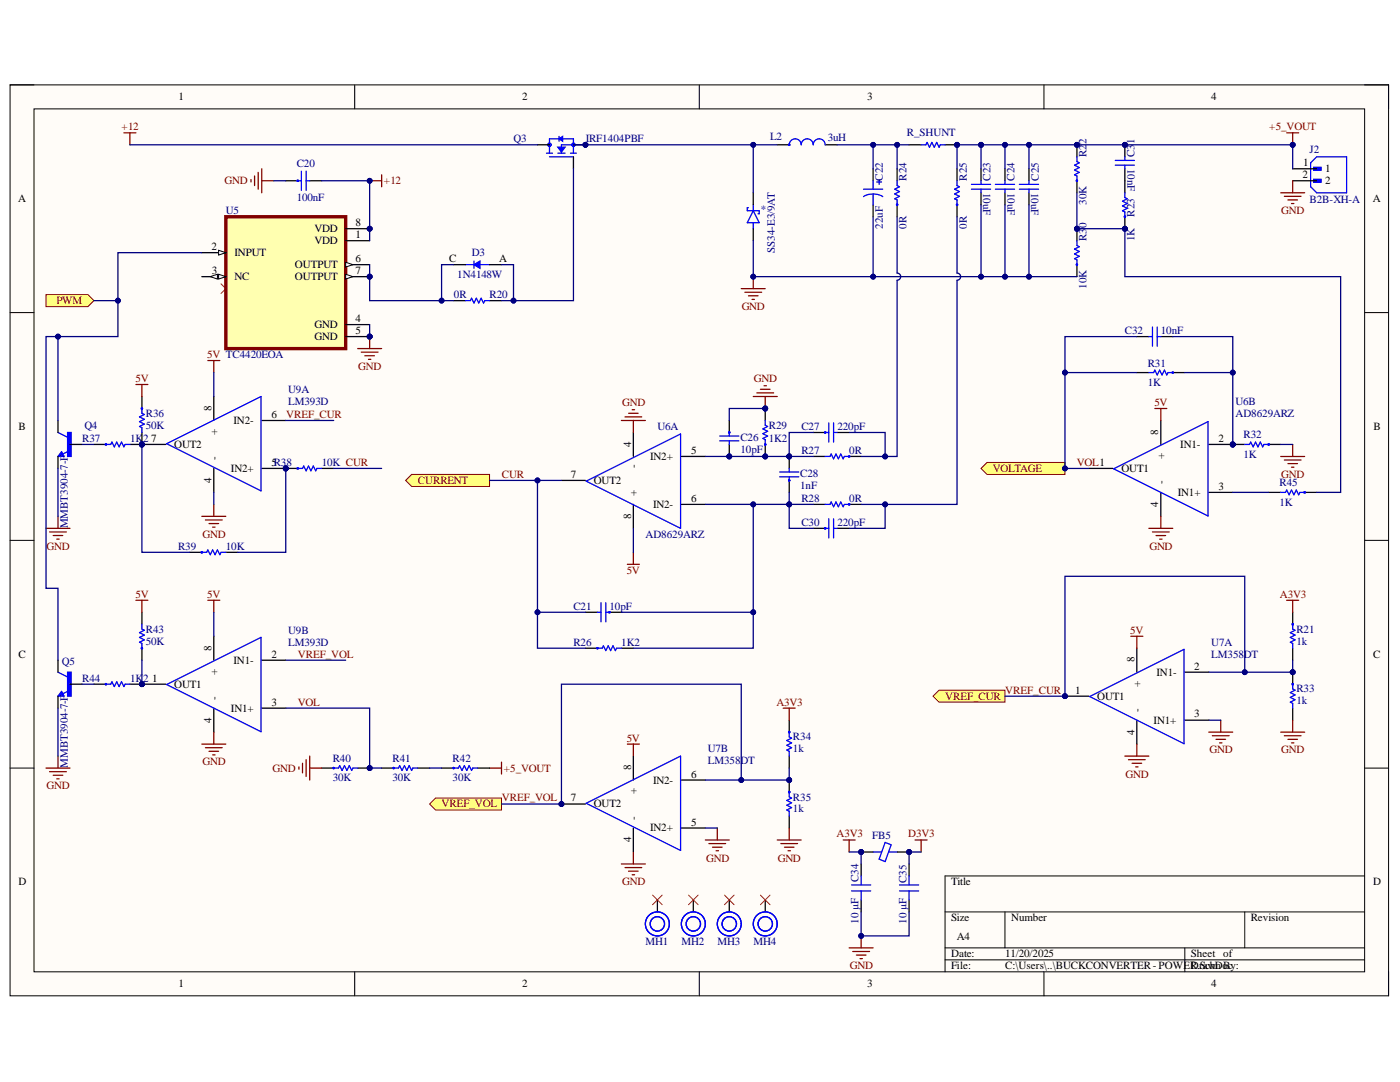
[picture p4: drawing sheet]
<svg xmlns="http://www.w3.org/2000/svg" width="279mm" height="216mm" viewBox="0 0 279 216" stroke-linecap="round" stroke-linejoin="round" font-family="sans-serif">
<defs><g id="words">
<g font-size="2.2">
<text x="35.6" y="20">1</text>
<text x="104.2" y="20">2</text>
<text x="173.1" y="20">3</text>
<text x="241.7" y="20">4</text>
<text x="259.9" y="35.6">2</text>
<text x="260.1" y="33.2">1</text>
<text x="264.5" y="34.3">1</text>
<text x="3.6" y="40.3">A</text>
<text x="264.5" y="36.8">2</text>
<text x="274" y="40.3">A</text>
<text x="62.8" y="46.3">VDD</text>
<text x="71" y="45.2">8</text>
<text x="71" y="47.5">1</text>
<text x="42.2" y="49.9">2</text>
<text x="46.8" y="51.1">INPUT</text>
<text x="58.9" y="53.5">OUTPUT</text>
<text x="62.8" y="48.7">VDD</text>
<text x="71" y="52.3">6</text>
<text x="89.7" y="52.3">C</text>
<text x="99.6" y="52.3">A</text>
<text x="42.3" y="54.7">3</text>
<text x="46.8" y="55.9">NC</text>
<text x="58.9" y="55.9">OUTPUT</text>
<text x="71" y="54.7">7</text>
<text x="62.8" y="65.5">GND</text>
<text x="71" y="64.3">4</text>
<text x="62.8" y="67.8">GND</text>
<text x="71" y="66.6">5</text>
<text x="42.2" y="82" transform="rotate(-90 42.2 82)">8</text>
<text x="54.2" y="83.4">6</text>
<text x="3.7" y="85.8">B</text>
<text x="30.2" y="88.2">7</text>
<text x="34.8" y="89.4">OUT2</text>
<text x="43.4" y="86.8" transform="rotate(-90 43.4 86.8)">+</text>
<text x="46.6" y="84.6">IN2-</text>
<text x="125.9" y="89.1" transform="rotate(-90 125.9 89.1)">4</text>
<text x="231.2" y="86.8" transform="rotate(-90 231.2 86.8)">8</text>
<text x="235.6" y="89.4">IN1-</text>
<text x="243.2" y="88.2">2</text>
<text x="274.1" y="85.8">B</text>
<text x="43.4" y="91.8" transform="rotate(-90 43.4 91.8)">-</text>
<text x="46.1" y="94.2">IN2+</text>
<text x="54.2" y="92.9">5R38</text>
<text x="113.9" y="95.4">7</text>
<text x="127.1" y="93.4" transform="rotate(-90 127.1 93.4)">-</text>
<text x="129.7" y="91.8">IN2+</text>
<text x="138" y="90.6">5</text>
<text x="223.8" y="94.2">OUT1</text>
<text x="232.4" y="91.5" transform="rotate(-90 232.4 91.5)">+</text>
<text x="42.2" y="96.4" transform="rotate(-90 42.2 96.4)">4</text>
<text x="118.5" y="96.6">OUT2</text>
<text x="127.1" y="98.9" transform="rotate(-90 127.1 98.9)">+</text>
<text x="130.3" y="101.3">IN2-</text>
<text x="138" y="100.1">6</text>
<text x="231.2" y="101.1" transform="rotate(-90 231.2 101.1)">4</text>
<text x="232.4" y="96.6" transform="rotate(-90 232.4 96.6)">-</text>
<text x="235.1" y="98.9">IN1+</text>
<text x="243.2" y="97.8">3</text>
<text x="125.9" y="103.5" transform="rotate(-90 125.9 103.5)">8</text>
<text x="3.7" y="131.2">C</text>
<text x="42.2" y="129.8" transform="rotate(-90 42.2 129.8)">8</text>
<text x="54.2" y="131.2">2</text>
<text x="274" y="131.2">C</text>
<text x="30.4" y="136.1">1</text>
<text x="34.8" y="137.2">OUT1</text>
<text x="43.4" y="134.6" transform="rotate(-90 43.4 134.6)">+</text>
<text x="46.6" y="132.4">IN1-</text>
<text x="226.4" y="132.2" transform="rotate(-90 226.4 132.2)">8</text>
<text x="227.6" y="137" transform="rotate(-90 227.6 137)">+</text>
<text x="230.8" y="134.8">IN1-</text>
<text x="238.4" y="133.6">2</text>
<text x="43.4" y="139.6" transform="rotate(-90 43.4 139.6)">-</text>
<text x="46.1" y="142">IN1+</text>
<text x="54.2" y="140.8">3</text>
<text x="214.6" y="138.4">1</text>
<text x="219" y="139.6">OUT1</text>
<text x="227.6" y="142" transform="rotate(-90 227.6 142)">-</text>
<text x="238.4" y="143.2">3</text>
<text x="42.2" y="144.2" transform="rotate(-90 42.2 144.2)">4</text>
<text x="226.4" y="146.6" transform="rotate(-90 226.4 146.6)">4</text>
<text x="230.2" y="144.4">IN1+</text>
<text x="125.9" y="153.7" transform="rotate(-90 125.9 153.7)">8</text>
<text x="138" y="155.2">6</text>
<text x="113.9" y="159.9">7</text>
<text x="118.5" y="161.1">OUT2</text>
<text x="127.1" y="158.5" transform="rotate(-90 127.1 158.5)">+</text>
<text x="130.3" y="156.4">IN2-</text>
<text x="127.1" y="163.5" transform="rotate(-90 127.1 163.5)">-</text>
<text x="129.7" y="165.9">IN2+</text>
<text x="138" y="164.7">5</text>
<text x="125.9" y="168.1" transform="rotate(-90 125.9 168.1)">4</text>
<text x="3.7" y="176.6">D</text>
<text x="189.8" y="176.6">Title</text>
<text x="274" y="176.6">D</text>
<text x="189.8" y="183.8">Size</text>
<text x="201.8" y="183.8">Number</text>
<text x="249.6" y="183.8">Revision</text>
<text x="189.8" y="191">Date:</text>
<text x="191" y="187.5">A4</text>
<text x="200.6" y="191">11/20/2025</text>
<text x="237.7" y="191">Sheet of</text>
<text x="35.6" y="197">1</text>
<text x="104.2" y="197">2</text>
<text x="173.1" y="197">3</text>
<text x="189.8" y="193.4">File:</text>
<text x="200.6" y="193.4">C:\Users\..\BUCKCONVERTER-POWER.SchDoc</text>
<text x="237.7" y="193.4">Drawn By:</text>
<text x="241.7" y="197">4</text>
</g>
<g font-size="2.2" fill="#800000">
<text x="24.3" y="26">+12</text>
<text x="253.3" y="26">+5_VOUT</text>
<text x="44.8" y="36.8">GND</text>
<text x="76.6" y="36.8">+12</text>
<text x="255.7" y="42.7">GND</text>
<text x="11.2" y="60.7">PWM</text>
<text x="148" y="61.9">GND</text>
<text x="41.4" y="71.5">5V TC4420EOA</text>
<text x="27.1" y="76.2">5V</text>
<text x="71.5" y="73.8">GND</text>
<text x="150.5" y="76.2">GND</text>
<text x="57.1" y="83.4">VREF_CUR</text>
<text x="124.2" y="81">GND</text>
<text x="230.4" y="81">5V</text>
<text x="100.1" y="95.4">CUR</text>
<text x="198.2" y="94.2">VOLTAGE</text>
<text x="214.9" y="92.9">VOL1</text>
<text x="255.7" y="95.4">GND</text>
<text x="83.4" y="96.6">CURRENT</text>
<text x="40.4" y="107.3">GND</text>
<text x="9.3" y="109.7">GND</text>
<text x="229.4" y="109.7">GND</text>
<text x="27.1" y="119.3">5V</text>
<text x="41.4" y="119.3">5V</text>
<text x="125.1" y="114.5">5V</text>
<text x="255.4" y="119.3">A3V3</text>
<text x="59.5" y="131.2">VREF_VOL</text>
<text x="225.6" y="126.4">5V</text>
<text x="59.5" y="140.8">VOL</text>
<text x="155" y="140.8">A3V3</text>
<text x="188.6" y="139.6">VREF_CUR</text>
<text x="200.6" y="138.4">VREF_CUR</text>
<text x="125.1" y="148">5V</text>
<text x="40.4" y="152.7">GND</text>
<text x="54.4" y="154">GND</text>
<text x="100.6" y="154">+5_VOUT</text>
<text x="224.6" y="155.2">GND</text>
<text x="241.4" y="150.3">GND</text>
<text x="255.7" y="150.3">GND</text>
<text x="9.3" y="157.5">GND</text>
<text x="88.1" y="161.1">VREF_VOL</text>
<text x="100.1" y="159.9">VREF_VOL</text>
<text x="167" y="167.1">A3V3</text>
<text x="181.3" y="167.1">D3V3</text>
<text x="140.9" y="171.9">GND</text>
<text x="155.2" y="171.9">GND</text>
<text x="124.2" y="176.6">GND</text>
<text x="169.6" y="193.4">GND</text>
</g>
<g font-size="2.2" fill="#000080">
<text x="102.5" y="28.4">Q3</text>
<text x="116.9" y="28.4">IRF1404PBF</text>
<text x="153.7" y="27.9">L2</text>
<text x="165.2" y="28.2">3uH</text>
<text x="181" y="27.2">R_SHUNT</text>
<text x="216.9" y="28.8" transform="rotate(-90 216.9 28.8)">2</text>
<text x="226.4" y="28.8" transform="rotate(-90 226.4 28.8)">1</text>
<text x="59.2" y="33.4">C20</text>
<text x="216.9" y="31.3" transform="rotate(-90 216.9 31.3)">R2</text>
<text x="225" y="33.7" transform="rotate(90 225 33.7)">10nF</text>
<text x="226.4" y="31.3" transform="rotate(-90 226.4 31.3)">C3</text>
<text x="261.4" y="30.5">J2</text>
<text x="59.2" y="40.1">100nF</text>
<text x="176.2" y="36" transform="rotate(-90 176.2 36)">C22</text>
<text x="180.9" y="36" transform="rotate(-90 180.9 36)">R24</text>
<text x="192.9" y="36" transform="rotate(-90 192.9 36)">R25</text>
<text x="196.2" y="38.5" transform="rotate(90 196.2 38.5)">10uF</text>
<text x="197.7" y="36" transform="rotate(-90 197.7 36)">C23</text>
<text x="201" y="38.5" transform="rotate(90 201 38.5)">10uF</text>
<text x="202.5" y="36" transform="rotate(-90 202.5 36)">C24</text>
<text x="205.8" y="38.5" transform="rotate(90 205.8 38.5)">10uF</text>
<text x="207.3" y="36" transform="rotate(-90 207.3 36)">C25</text>
<text x="216.9" y="40.8" transform="rotate(-90 216.9 40.8)">30K</text>
<text x="261.4" y="40.6">B2B-XH-A</text>
<text x="45.1" y="42.7">U5</text>
<text x="151.8" y="42.5">*</text>
<text x="176.2" y="45.7" transform="rotate(-90 176.2 45.7)">22uF</text>
<text x="180.9" y="45.7" transform="rotate(-90 180.9 45.7)">0R</text>
<text x="192.9" y="45.7" transform="rotate(-90 192.9 45.7)">0R</text>
<text x="216.9" y="45.5" transform="rotate(-90 216.9 45.5)">0</text>
<text x="226.4" y="43.2" transform="rotate(-90 226.4 43.2)">R23</text>
<text x="94.1" y="51.1">D3</text>
<text x="154.6" y="50.4" transform="rotate(-90 154.6 50.4)">SS34-E3/9AT</text>
<text x="216.9" y="48" transform="rotate(-90 216.9 48)">R3</text>
<text x="226.4" y="48" transform="rotate(-90 226.4 48)">1K</text>
<text x="90.6" y="59.4">0R</text>
<text x="91.3" y="55.4">1N4148W</text>
<text x="97.7" y="59.4">R20</text>
<text x="216.9" y="57.6" transform="rotate(-90 216.9 57.6)">10K</text>
<text x="224.5" y="66.6">C32</text>
<text x="231.7" y="66.6">10nF</text>
<text x="229" y="73.1">R31</text>
<text x="229" y="77">1K</text>
<text x="29.1" y="83.1">R36</text>
<text x="57.5" y="78.4">U9A</text>
<text x="57.5" y="80.8">LM393D</text>
<text x="246.6" y="80.8">U6B</text>
<text x="246.6" y="83.1">AD8629ARZ</text>
<text x="16.4" y="88.2">R37</text>
<text x="16.8" y="85.6">Q4</text>
<text x="26" y="88.2">1K</text>
<text x="28.6" y="88.2">2</text>
<text x="29.1" y="85.6">50K</text>
<text x="131.2" y="85.8">U6A</text>
<text x="147.8" y="88">C26</text>
<text x="153.4" y="85.7">R29</text>
<text x="153.4" y="88.1">1K2</text>
<text x="159.9" y="85.8">C27</text>
<text x="167.1" y="85.8">220pF</text>
<text x="248.2" y="87.4">R32</text>
<text x="64.2" y="92.9">10K CUR</text>
<text x="147.8" y="90.5">10pF</text>
<text x="159.7" y="95.1">C28</text>
<text x="159.9" y="90.6">R27</text>
<text x="169.5" y="90.6">0R</text>
<text x="248.2" y="91.4">1K</text>
<text x="159.7" y="97.5">1nF</text>
<text x="159.9" y="100.1">R28</text>
<text x="169.5" y="100.1">0R</text>
<text x="255.4" y="97">R45</text>
<text x="255.4" y="101">1K</text>
<text x="13.5" y="105.4" transform="rotate(-90 13.5 105.4)">MMBT3904-7-F</text>
<text x="128.8" y="107.3">AD8629ARZ</text>
<text x="159.9" y="104.9">C30</text>
<text x="167.1" y="104.9">220pF</text>
<text x="35.5" y="109.7">R39</text>
<text x="45.1" y="109.7">10K</text>
<text x="114.4" y="121.7">C21</text>
<text x="121.6" y="121.7">10pF</text>
<text x="29.1" y="126.2">R43</text>
<text x="29.1" y="128.6">50K</text>
<text x="57.5" y="126.4">U9B</text>
<text x="57.5" y="129">LM393D</text>
<text x="114.4" y="128.9">R26</text>
<text x="124" y="128.9">1K2</text>
<text x="241.7" y="128.9">U7A</text>
<text x="241.7" y="131.2">LM358DT</text>
<text x="258.7" y="126.2">R21</text>
<text x="258.7" y="128.6">1k</text>
<text x="12.3" y="132.7">Q5</text>
<text x="16.4" y="136.1">R44</text>
<text x="26" y="136.1">1K</text>
<text x="28.6" y="136.1">2</text>
<text x="258.7" y="138.2">R33</text>
<text x="258.7" y="140.5">1k</text>
<text x="158.3" y="147.7">R34</text>
<text x="13.5" y="153.2" transform="rotate(-90 13.5 153.2)">MMBT3904-7-F</text>
<text x="66.4" y="152">R40</text>
<text x="66.4" y="155.8">30K</text>
<text x="78.3" y="152">R41</text>
<text x="78.3" y="155.8">30K</text>
<text x="90.3" y="152">R42</text>
<text x="90.3" y="155.8">30K</text>
<text x="141.3" y="150.1">U7B</text>
<text x="141.3" y="152.5">LM358DT</text>
<text x="158.3" y="150.1">1k</text>
<text x="158.3" y="159.7">R35</text>
<text x="158.3" y="162.1">1k</text>
<text x="174.1" y="167.3">FB5</text>
<text x="171.4" y="176" transform="rotate(-90 171.4 176)">C34</text>
<text x="180.9" y="176.2" transform="rotate(-90 180.9 176.2)">C35</text>
<text x="171.4" y="184.3" transform="rotate(-90 171.4 184.3)">10 µF</text>
<text x="180.9" y="184.3" transform="rotate(-90 180.9 184.3)">10 µF</text>
<text x="128.8" y="188.7">MH1</text>
<text x="136" y="188.7">MH2</text>
<text x="143.2" y="188.7">MH3</text>
<text x="150.4" y="188.7">MH4</text>
</g>
</g></defs>
<path d="M2 16.9h275.1v181.8h-275.1z" fill-rule="evenodd" fill="#fffcf8"/>
<path d="M2 16.9h275.1v181.8h-275.1z" fill="none" stroke="#000" stroke-width=".2"/>
<path d="M6.8 21.7h265.5v172.2h-265.5z" fill-rule="evenodd" fill="#fffcf8"/>
<g fill="none" stroke="#000" stroke-width=".2">
<path d="M2 16.9h4.8M70.8 16.9v4.8M139.6 16.9v4.8M208.3 16.9v4.8M272.3 16.9h4.8v4.8M6.8 21.7h265.5v172.2h-265.5zM2 62.4h4.8M272.3 62.4h4.8M2 107.8h4.8M272.3 107.8h4.8M2 153.3h4.8M272.3 153.3h4.8"/>
<path d="M272.3 174.8h-83.7v19.1M70.8 193.9v4.8M139.6 193.9v4.8M188.6 182h83.7M188.6 189.1h83.7M188.6 191.5h83.7M200.6 182v7.1M208.3 193.9v4.8M236.5 189.1v4.8M248.4 182v7.1M277.1 193.9v4.8"/>
</g>
<path d="M73.8 36.1h2.4M76.2 34.9v2.4" fill="none" stroke="#800000" stroke-width=".25"/>
<circle cx="73.8" cy="36.1" r=".48" fill="#000080"/>
<circle cx="73.8" cy="36.1" r=".48" fill="none" stroke="#000080" stroke-width=".2"/>
<path d="M57 36.1h2.4M61.8 36.1h2.4" fill="none" stroke="#000" stroke-width=".25"/>
<g fill="none" stroke="#00f" stroke-width=".25">
<path d="M59.4 36.1h.7M60.1 34.2v3.8M61.1 36.1h.7M61.1 34.2v3.8"/>
<circle cx="59.4" cy="36.1" r=".12"/>
</g>
<path d="M44.1 56.6l1.9 2M46 56.6l-1.9 2" fill="none" stroke="#f00" stroke-width=".2"/>
<path d="M9.2 58.8h8.4l1.2 1.2-1.2 1.2h-8.4z" fill-rule="evenodd" fill="#ffff80"/>
<path d="M9.2 58.8h8.4l1.2 1.2-1.2 1.2h-8.4z" fill="none" stroke="#800000" stroke-width=".2"/>
<circle cx="116.8" cy="28.9" r=".48" fill="#000080"/>
<circle cx="116.8" cy="28.9" r=".48" fill="none" stroke="#000080" stroke-width=".2"/>
<path d="M109.1 30.6h1.2M109.7 31.3h4.7M109.7 30.6v-2.9h4.7v2.9M111.3 30.6h1.5M111.6 27.2v1M113.8 30.6h1.2M114.4 28.9h-2.4v1.7" fill="none" stroke="#00f" stroke-width=".25"/>
<path d="M111.6 27.7l.7-.5v1z" fill="#00f"/>
<path d="M111.6 27.7l.7-.5v1z" fill="none" stroke="#00f" stroke-width=".25"/>
<path d="M111.3 29.4h1.5l-.8 .9z" fill="#00f"/>
<path d="M111.3 29.4h1.5l-.8 .9z" fill="none" stroke="#00f" stroke-width=".25"/>
<g fill="none" stroke="#00f" stroke-width=".2">
<circle cx="109.7" cy="28.9" r=".34"/>
<circle cx="114.4" cy="28.9" r=".34"/>
</g>
<path d="M107.3 28.9h2.4M114.4 31.3v2.4M114.4 28.9h2.4" fill="none" stroke="#000" stroke-width=".25"/>
<circle cx="116.8" cy="28.9" r=".48" fill="#000080"/>
<circle cx="116.8" cy="28.9" r=".48" fill="none" stroke="#000080" stroke-width=".2"/>
<path d="M150.3 38.5v2.4M155.1 28.9h2.4M164.7 28.9h2.4M174.2 33.7v2.4M195.8 33.7v2.4M195.8 38.5v2.4M200.6 33.7v2.4M200.6 38.5v2.4M205.4 33.7v2.4M205.4 38.5v2.4M150.3 45.6v2.4M174.2 40.9v2.3" fill="none" stroke="#000" stroke-width=".25"/>
<g fill="none" stroke="#00f" stroke-width=".25">
<path d="M157.5 28.9a1.19 1.19 0 0 1 1.2-1.2 1.19 1.19 0 0 1 1.2 1.2 1.2 1.2 0 0 1 1.2-1.2 1.2 1.2 0 0 1 1.2 1.2 1.19 1.19 0 0 1 1.2-1.2 1.19 1.19 0 0 1 1.2 1.2M172.3 39.2a3.7 3.7 0 0 1 3.9 0M172.3 37.8h3.9M174.2 36.1v1.7M174.2 38.7v2.2M175 36.3h.9M175.5 35.8v1M193.9 37.8h3.8M193.9 36.8h3.8M195.8 36.1v.7M195.8 37.8v.7M198.6 37.8h3.9"/>
<path d="M198.6 36.8h3.9M200.6 36.1v.7M200.6 37.8v.7M203.4 37.8h3.9M203.4 36.8h3.9M205.4 36.1v.7M205.4 37.8v.7M149.4 41.4h-.3v.6h2.4v.6h-.2M150.3 42l1.2 2.4h-2.4zM150.3 40.9v1.1M150.3 44.4v1.2"/>
<circle cx="157.5" cy="28.9" r=".12"/>
</g>
<path d="M24.7 26.5h2.4M25.9 26.5v2.4M50.1 35.8v.5M50.8 35.1v1.9M51.5 34.4v3.3M52.2 33.7v4.8M52.2 36.1h2.4M147.9 57.6h4.8M148.7 58.3h3.3M149.4 59h1.9M150.1 59.7h.5M150.3 55.2v2.4" fill="none" stroke="#800000" stroke-width=".25"/>
<circle cx="150.3" cy="55.2" r=".48" fill="#000080"/>
<circle cx="150.3" cy="55.2" r=".48" fill="none" stroke="#000080" stroke-width=".2"/>
<path d="M90.5 60h2.4M97.7 60h2.4" fill="none" stroke="#000" stroke-width=".25"/>
<path d="M92.9 60h1l.2-.5 .5 1 .5-1 .4 1 .5-1 .5 1 .2-.5h1M92.9 52.8h1.7M94.6 52.1v1.4M95.8 52.8h1.9" fill="none" stroke="#00f" stroke-width=".25"/>
<path d="M94.6 52.8l1.2-.7v1.4z" fill="#00f"/>
<path d="M94.6 52.8l1.2-.7v1.4z" fill="none" stroke="#00f" stroke-width=".25"/>
<path d="M90.5 52.8h2.4M97.7 52.8h2.4" fill="none" stroke="#000" stroke-width=".25"/>
<circle cx="191" cy="28.9" r=".48" fill="#000080"/>
<circle cx="191" cy="28.9" r=".48" fill="none" stroke="#000080" stroke-width=".2"/>
<path d="M188.6 28.9h2.4" fill="none" stroke="#000" stroke-width=".25"/>
<circle cx="191" cy="28.9" r=".48" fill="#000080"/>
<circle cx="191" cy="28.9" r=".48" fill="none" stroke="#000080" stroke-width=".2"/>
<g fill="none" stroke="#000" stroke-width=".25">
<path d="M179 33.7v2.4M181.4 28.9h2.4M191 33.7v2.4M179 40.9v2.3M191 40.9v2.3M112 95.9h4.8M126.4 86.3v4.8M136 91.1h4.8M162.3 91.1h2.4M162.3 86.3h2.4M167.1 86.3h2.4M169.5 91.1h2.4"/>
<path d="M126.4 100.6v4.8M136 100.6h4.8M162.3 100.6h2.4M162.3 105.4h2.4M167.1 105.4h2.4M169.5 100.6h2.4"/>
</g>
<g fill="none" stroke="#00f" stroke-width=".25">
<path d="M179 36.1v.9l.5 .3-.9 .5 .9 .4-.9 .5 .9 .5-.9 .5 .4 .2v1M183.8 28.9h1l.2-.5 .5 1 .5-1 .4 1 .5-1 .5 1 .3-.5h.9M191 36.1v.9l.5 .3-1 .5 1 .4-1 .5 1 .5-1 .5 .5 .2v1M190.9 40.8h.2v.1h-.2zM117 96l18.8-9.4v18.8zM164.7 91.1h.9l.3-.5 .5 1 .4-1 .5 1 .5-1 .5 1 .2-.5h1M164.7 86.3h.7M165.4 84.4v3.8M166.4 86.3h.7M166.4 84.4v3.8M164.7 100.6h.9l.3-.4 .5 .9 .4-.9 .5 .9 .5-.9 .5 .9 .2-.5h1M164.7 105.4h.7"/>
<path d="M165.4 103.5v3.8M166.4 103.5v3.8M166.4 105.4h.7"/>
<circle cx="179" cy="40.9" r=".12"/>
<circle cx="164.7" cy="86.3" r=".12"/>
<circle cx="169.5" cy="91.1" r=".12"/>
<circle cx="164.7" cy="105.4" r=".12"/>
<circle cx="169.5" cy="100.6" r=".12"/>
</g>
<circle cx="157.5" cy="91.1" r=".48" fill="#000080"/>
<circle cx="157.5" cy="91.1" r=".48" fill="none" stroke="#000080" stroke-width=".2"/>
<path d="M157.5 91.1v2.4M157.5 95.9v2.4" fill="none" stroke="#000" stroke-width=".25"/>
<circle cx="157.5" cy="91.1" r=".48" fill="#000080"/>
<circle cx="157.5" cy="91.1" r=".48" fill="none" stroke="#000080" stroke-width=".2"/>
<g fill="none" stroke="#00f" stroke-width=".25">
<path d="M155.6 95.1h3.8M155.6 94.2h3.8M157.5 93.5v.7M157.5 95.1v.8"/>
<circle cx="157.5" cy="95.9" r=".12"/>
</g>
<path d="M82.1 94.7h15.6v2.4h-15.6l-1.2-1.2z" fill-rule="evenodd" fill="#ffff80"/>
<path d="M82.1 94.7h15.6v2.4h-15.6l-1.2-1.2z" fill="none" stroke="#800000" stroke-width=".2"/>
<circle cx="246" cy="88.7" r=".48" fill="#000080"/>
<circle cx="246" cy="88.7" r=".48" fill="none" stroke="#000080" stroke-width=".2"/>
<path d="M241.2 88.7h4.8" fill="none" stroke="#000" stroke-width=".25"/>
<circle cx="246" cy="88.7" r=".48" fill="#000080"/>
<circle cx="246" cy="88.7" r=".48" fill="none" stroke="#000080" stroke-width=".2"/>
<path d="M217.3 93.5h4.8M231.7 83.9v4.8M231.7 98.3v4.7M241.2 98.3h4.8" fill="none" stroke="#000" stroke-width=".25"/>
<path d="M222.2 93.5l18.9-9.4v18.9z" fill="none" stroke="#00f" stroke-width=".25"/>
<circle cx="224.5" cy="28.9" r=".48" fill="#000080"/>
<circle cx="224.5" cy="28.9" r=".48" fill="none" stroke="#000080" stroke-width=".2"/>
<path d="M224.5 28.9v2.4M224.5 33.7v2.4" fill="none" stroke="#000" stroke-width=".25"/>
<circle cx="224.5" cy="28.9" r=".48" fill="#000080"/>
<circle cx="224.5" cy="28.9" r=".48" fill="none" stroke="#000080" stroke-width=".2"/>
<path d="M222.6 33h3.8M222.6 32h3.8M224.5 31.3v.7M224.5 33v.7M229.3 67.2h.7M230 65.3v3.8M230.9 65.3v3.8M230.9 67.2h.8" fill="none" stroke="#00f" stroke-width=".25"/>
<path d="M230.5 81.5h2.4M231.7 81.5v2.4M229.3 105.4h4.8M230 106.1h3.3M230.7 106.9h1.9M231.4 107.6h.5M231.7 103v2.4" fill="none" stroke="#800000" stroke-width=".25"/>
<path d="M226.9 67.2h2.4M231.7 67.2h2.4" fill="none" stroke="#000" stroke-width=".25"/>
<path d="M195.8 93.5l1.2-1.2h15.5v2.4h-15.5z" fill-rule="evenodd" fill="#ffff80"/>
<path d="M195.8 93.5l1.2-1.2h15.5v2.4h-15.5z" fill="none" stroke="#800000" stroke-width=".2"/>
<circle cx="212.5" cy="93.5" r=".48" fill="#000080"/>
<circle cx="212.5" cy="93.5" r=".48" fill="none" stroke="#000080" stroke-width=".2"/>
<path d="M256.8 26.5h2.4M258 26.5v2.4" fill="none" stroke="#800000" stroke-width=".25"/>
<circle cx="258" cy="28.9" r=".48" fill="#000080"/>
<circle cx="258" cy="28.9" r=".48" fill="none" stroke="#000080" stroke-width=".2"/>
<path d="M262.2 33.4h1.5v.6h-1.5z" fill-rule="evenodd" fill="#00f"/>
<path d="M262.2 33.4h1.5v.6h-1.5z" fill="none" stroke="#00f" stroke-width=".25"/>
<path d="M262.2 35.8h1.5v.6h-1.5z" fill-rule="evenodd" fill="#00f"/>
<path d="M261.6 32.5l1.2-1.2h5.9v7.2h-5.9l-1.2-1.2zM262.2 35.8h1.5v.6h-1.5z" fill="none" stroke="#00f" stroke-width=".25"/>
<path d="M258 33.7h4.8M258 36.1h4.8" fill="none" stroke="#000" stroke-width=".25"/>
<path d="M255.6 38.5h4.8M256.3 39.2h3.4M257 39.9h1.9M258 36.1v2.4M257.7 40.6h.5" fill="none" stroke="#800000" stroke-width=".25"/>
<circle cx="212.5" cy="138.9" r=".48" fill="#000080"/>
<circle cx="212.5" cy="138.9" r=".48" fill="none" stroke="#000080" stroke-width=".2"/>
<path d="M212.5 138.9h4.8M226.9 129.3v4.8M236.5 134.1h4.7M236.5 143.7h4.7" fill="none" stroke="#000" stroke-width=".25"/>
<circle cx="212.5" cy="138.9" r=".48" fill="#000080"/>
<circle cx="212.5" cy="138.9" r=".48" fill="none" stroke="#000080" stroke-width=".2"/>
<path d="M226.9 143.7v4.8" fill="none" stroke="#000" stroke-width=".25"/>
<path d="M217.5 139l18.8-9.4v18.8z" fill="none" stroke="#00f" stroke-width=".25"/>
<path d="M241.2 146.1h4.8M242 146.8h3.3M242.7 147.5h1.9M243.4 148.2h.5M243.6 143.7v2.4" fill="none" stroke="#800000" stroke-width=".25"/>
<circle cx="258" cy="134.1" r=".48" fill="#000080"/>
<circle cx="258" cy="134.1" r=".48" fill="none" stroke="#000080" stroke-width=".2"/>
<path d="M258 134.1v2.4M258 141.3v2.4" fill="none" stroke="#000" stroke-width=".25"/>
<circle cx="258" cy="134.1" r=".48" fill="#000080"/>
<circle cx="258" cy="134.1" r=".48" fill="none" stroke="#000080" stroke-width=".2"/>
<g fill="none" stroke="#00f" stroke-width=".25">
<path d="M257.9 124.5h.2v.1h-.2zM258 124.6v.9l.5 .3-1 .4 1 .5-1 .5 1 .5-1 .5 .5 .2v.9M258 136.5v1l.5 .2-1 .5 1 .5-1 .5 1 .4-1 .5 .5 .2v1"/>
<circle cx="258" cy="136.5" r=".12"/>
</g>
<path d="M258 122.2v2.4M258 129.3v2.4" fill="none" stroke="#000" stroke-width=".25"/>
<path d="M225.7 127h2.4M226.9 127v2.3M224.5 150.9h4.8M225.2 151.6h3.4M225.9 152.3h1.9M226.6 153h.5M226.9 148.5v2.4M255.6 146.1h4.8M256.3 146.8h3.4M257 147.5h1.9M257.7 148.2h.5M258 143.7v2.4" fill="none" stroke="#800000" stroke-width=".25"/>
<path d="M186.2 138.9l1.2-1.2h13.2v2.4h-13.2z" fill-rule="evenodd" fill="#ffff80"/>
<path d="M186.2 138.9l1.2-1.2h13.2v2.4h-13.2z" fill="none" stroke="#800000" stroke-width=".2"/>
<path d="M256.8 119.8h2.4M258 119.8v2.4" fill="none" stroke="#800000" stroke-width=".25"/>
<circle cx="171.9" cy="170" r=".48" fill="#000080"/>
<circle cx="171.9" cy="170" r=".48" fill="none" stroke="#000080" stroke-width=".2"/>
<circle cx="181.4" cy="170" r=".48" fill="#000080"/>
<circle cx="181.4" cy="170" r=".48" fill="none" stroke="#000080" stroke-width=".2"/>
<path d="M174.2 170h1.7M177.4 170h1.6" fill="none" stroke="#00f" stroke-width=".25"/>
<path d="M171.9 170h2.3" fill="none" stroke="#000" stroke-width=".25"/>
<circle cx="171.9" cy="170" r=".48" fill="#000080"/>
<circle cx="171.9" cy="170" r=".48" fill="none" stroke="#000080" stroke-width=".2"/>
<path d="M179 170h2.4" fill="none" stroke="#000" stroke-width=".25"/>
<circle cx="181.4" cy="170" r=".48" fill="#000080"/>
<circle cx="181.4" cy="170" r=".48" fill="none" stroke="#000080" stroke-width=".2"/>
<path d="M169.9 176.6h3.9M169.9 177.8h3.9M171.9 174.8v1.8M171.9 177.8v1.8M176.6 168.1l1.2 .5-1.2 3.3-1.1-.5zM179.5 176.6h3.8M179.5 177.8h3.8M181.4 174.8v1.8M181.4 177.8v1.8" fill="none" stroke="#00f" stroke-width=".25"/>
<path d="M171.9 172.4v2.4M171.9 179.6v2.4M181.4 172.4v2.4M181.4 179.6v2.4" fill="none" stroke="#000" stroke-width=".25"/>
<path d="M168.3 167.6h2.4M169.5 167.6v2.4M182.6 167.6h2.4M183.8 167.6v2.4M169.5 189.1h4.7M170.2 189.9h3.3M170.9 190.6h1.9M171.6 191.3h.5M171.9 186.7v2.4" fill="none" stroke="#800000" stroke-width=".25"/>
<circle cx="171.9" cy="186.7" r=".48" fill="#000080"/>
<circle cx="171.9" cy="186.7" r=".48" fill="none" stroke="#000080" stroke-width=".2"/>
<path d="M140.8 167.6h4.7M141.5 168.3h3.3M142.2 169h1.9M142.9 169.8h.5M143.1 165.2v2.4" fill="none" stroke="#800000" stroke-width=".25"/>
<circle cx="157.5" cy="155.7" r=".48" fill="#000080"/>
<circle cx="157.5" cy="155.7" r=".48" fill="none" stroke="#000080" stroke-width=".2"/>
<path d="M157.5 155.6v2.4M157.5 162.8v2.4" fill="none" stroke="#000" stroke-width=".25"/>
<circle cx="157.5" cy="155.7" r=".48" fill="#000080"/>
<circle cx="157.5" cy="155.7" r=".48" fill="none" stroke="#000080" stroke-width=".2"/>
<g fill="none" stroke="#00f" stroke-width=".25">
<path d="M157.5 146.1v.9l.5 .3-1 .5 1 .4-1 .5 1 .5-1 .5 .5 .2v1M157.5 158v1l.5 .2-1 .5 1 .5-1 .5 1 .4-1 .5 .5 .3v.9"/>
<circle cx="157.5" cy="158" r=".12"/>
<circle cx="157.5" cy="146.1" r=".12"/>
</g>
<path d="M157.5 143.7v2.4M157.5 150.9v2.4" fill="none" stroke="#000" stroke-width=".25"/>
<path d="M125.2 148.5h2.4M126.4 148.5v2.4M124 172.4h4.8M124.7 173.1h3.4M125.4 173.8h2M126.2 174.6h.4M126.4 170v2.4M155.1 167.6h4.8M155.8 168.3h3.4M156.5 169h2M157.3 169.8h.4M157.5 165.2v2.4" fill="none" stroke="#800000" stroke-width=".25"/>
<path d="M86.9 159.2h13.2v2.4h-13.2l-1.2-1.2z" fill-rule="evenodd" fill="#ffff80"/>
<path d="M86.9 159.2h13.2v2.4h-13.2l-1.2-1.2z" fill="none" stroke="#800000" stroke-width=".2"/>
<path d="M156.3 141.3h2.4M157.5 141.3v2.4" fill="none" stroke="#800000" stroke-width=".25"/>
<circle cx="57" cy="93.5" r=".48" fill="#000080"/>
<circle cx="57" cy="93.5" r=".48" fill="none" stroke="#000080" stroke-width=".2"/>
<circle cx="28.3" cy="88.7" r=".48" fill="#000080"/>
<circle cx="28.3" cy="88.7" r=".48" fill="none" stroke="#000080" stroke-width=".2"/>
<path d="M52.2 83.9h4.8M52.2 93.5h4.8" fill="none" stroke="#000" stroke-width=".25"/>
<circle cx="57" cy="93.5" r=".48" fill="#000080"/>
<circle cx="57" cy="93.5" r=".48" fill="none" stroke="#000080" stroke-width=".2"/>
<path d="M42.7 79.1v4.8M28.3 88.7h4.8" fill="none" stroke="#000" stroke-width=".25"/>
<circle cx="28.3" cy="88.7" r=".48" fill="#000080"/>
<circle cx="28.3" cy="88.7" r=".48" fill="none" stroke="#000080" stroke-width=".2"/>
<path d="M42.7 93.5v4.8" fill="none" stroke="#000" stroke-width=".25"/>
<path d="M33.3 88.5l18.8-9.4v18.8z" fill="none" stroke="#00f" stroke-width=".25"/>
<circle cx="28.3" cy="136.5" r=".48" fill="#000080"/>
<circle cx="28.3" cy="136.5" r=".48" fill="none" stroke="#000080" stroke-width=".2"/>
<path d="M28.3 136.5h4.8M42.7 127v4.7M52.2 131.7h4.8M52.2 141.3h4.8" fill="none" stroke="#000" stroke-width=".25"/>
<circle cx="28.3" cy="136.5" r=".48" fill="#000080"/>
<circle cx="28.3" cy="136.5" r=".48" fill="none" stroke="#000080" stroke-width=".2"/>
<path d="M42.7 141.3v4.8" fill="none" stroke="#000" stroke-width=".25"/>
<path d="M33.3 136.6l18.8-9.4v18.8z" fill="none" stroke="#00f" stroke-width=".25"/>
<path d="M13.5 86.3h.7v4.8h-.7z" fill-rule="evenodd" fill="#00f"/>
<path d="M11.6 86.3l1.9 1M12.3 90.1l.5 1h-1.2zM12.3 90.6l-.1 .2h.3l-.2-.4-.5 .6h.7M13.5 86.3h.7v4.8h-.7zM13.7 90l-1.2 .6" fill="none" stroke="#00f" stroke-width=".25"/>
<path d="M11.6 83.9v2.4M11.6 91.1v2.4M14 88.7h2.4" fill="none" stroke="#000" stroke-width=".25"/>
<g fill="none" stroke="#800000" stroke-width=".25">
<path d="M41.5 71.9h2.4M42.7 71.9v2.4M40.3 103h4.8M41 103.8h3.3M41.5 119.8h2.4M41.7 104.5h1.9M42.4 105.2h.5M42.7 100.6v2.4M42.7 119.8v2.4M40.3 148.5h4.8M41 149.2h3.3M41.7 149.9h1.9"/>
<path d="M42.4 150.6h.5M42.7 146.1v2.4"/>
</g>
<circle cx="28.3" cy="88.7" r=".48" fill="#000080"/>
<circle cx="28.3" cy="88.7" r=".48" fill="none" stroke="#000080" stroke-width=".2"/>
<path d="M25.9 88.7h2.4" fill="none" stroke="#000" stroke-width=".25"/>
<circle cx="28.3" cy="88.7" r=".48" fill="#000080"/>
<circle cx="28.3" cy="88.7" r=".48" fill="none" stroke="#000080" stroke-width=".2"/>
<path d="M18.8 88.7h2.3" fill="none" stroke="#000" stroke-width=".25"/>
<g fill="none" stroke="#00f" stroke-width=".25">
<path d="M21.1 88.7h1l.2-.5 .5 1 .5-1 .5 1 .5-1 .4 1 .3-.5h.9"/>
<circle cx="21.1" cy="88.7" r=".12"/>
</g>
<path d="M9.2 105.4h4.8M9.9 106.1h3.3M10.6 106.9h1.9M11.3 107.6h.5M11.6 103v2.4" fill="none" stroke="#800000" stroke-width=".25"/>
<circle cx="57" cy="93.5" r=".48" fill="#000080"/>
<circle cx="57" cy="93.5" r=".48" fill="none" stroke="#000080" stroke-width=".2"/>
<path d="M57 93.5h2.4M64.2 93.5h2.4" fill="none" stroke="#000" stroke-width=".25"/>
<circle cx="57" cy="93.5" r=".48" fill="#000080"/>
<circle cx="57" cy="93.5" r=".48" fill="none" stroke="#000080" stroke-width=".2"/>
<g fill="none" stroke="#00f" stroke-width=".25">
<path d="M59.4 93.5h1l.2-.5 .5 .9 .5-.9 .5 .9 .4-.9 .5 .9 .2-.4h1M40.3 110.2h.9l.3-.5 .5 1 .4-1 .5 1 .5-1 .5 1 .2-.5h1M78.6 153.3h.9l.3-.5 .4 .9 .5-.9 .5 .9 .5-.9 .4 .9 .3-.4h.9M90.5 153.3h1l.2-.5 .5 .9 .5-.9 .5 .9 .4-.9 .5 .9 .2-.4h1"/>
<circle cx="59.4" cy="93.5" r=".12"/>
<circle cx="40.3" cy="110.2" r=".12"/>
<circle cx="78.6" cy="153.3" r=".12"/>
<circle cx="90.5" cy="153.3" r=".12"/>
</g>
<path d="M37.9 110.2h2.4M45.1 110.2h2.4M76.2 153.3h2.4M83.3 153.3h2.4M88.1 153.3h2.4M95.3 153.3h2.4" fill="none" stroke="#000" stroke-width=".25"/>
<path d="M97.7 153.3h2.4M100.1 152.1v2.4" fill="none" stroke="#800000" stroke-width=".25"/>
<circle cx="73.8" cy="153.3" r=".48" fill="#000080"/>
<circle cx="73.8" cy="153.3" r=".48" fill="none" stroke="#000080" stroke-width=".2"/>
<path d="M71.4 153.3h2.4" fill="none" stroke="#000" stroke-width=".25"/>
<circle cx="73.8" cy="153.3" r=".48" fill="#000080"/>
<circle cx="73.8" cy="153.3" r=".48" fill="none" stroke="#000080" stroke-width=".2"/>
<path d="M28.3 122.2v2.4M28.3 129.3v2.4M64.2 153.3h2.4" fill="none" stroke="#000" stroke-width=".25"/>
<g fill="none" stroke="#00f" stroke-width=".25">
<path d="M28.3 124.6v.9l.5 .3-1 .4 1 .5-1 .5 1 .5-1 .4 .5 .3v.9M66.6 153.3h1l.2-.5 .5 .9 .4-.9 .5 .9 .5-.9 .5 .9 .2-.4h1"/>
<circle cx="28.3" cy="129.3" r=".12"/>
<circle cx="66.6" cy="153.3" r=".12"/>
</g>
<path d="M59.7 153v.5M60.4 152.3v1.9M61.1 151.6v3.3M61.8 150.9v4.7M61.8 153.3h2.4" fill="none" stroke="#800000" stroke-width=".25"/>
<path d="M13.5 134.1h.7v4.8h-.7z" fill-rule="evenodd" fill="#00f"/>
<path d="M11.6 134.1l1.9 1M12.3 138l.5 .9h-1.2zM12.3 138.4l-.1 .3h.3l-.2-.5-.5 .6h.7M13.5 134.1h.7v4.8h-.7zM13.7 137.9l-1.2 .5" fill="none" stroke="#00f" stroke-width=".25"/>
<path d="M11.6 131.7v2.4M11.6 138.9v2.4M14 136.5h2.4" fill="none" stroke="#000" stroke-width=".25"/>
<circle cx="28.3" cy="136.5" r=".48" fill="#000080"/>
<circle cx="28.3" cy="136.5" r=".48" fill="none" stroke="#000080" stroke-width=".2"/>
<path d="M25.9 136.5h2.4" fill="none" stroke="#000" stroke-width=".25"/>
<circle cx="28.3" cy="136.5" r=".48" fill="#000080"/>
<circle cx="28.3" cy="136.5" r=".48" fill="none" stroke="#000080" stroke-width=".2"/>
<path d="M18.8 136.5h2.3" fill="none" stroke="#000" stroke-width=".25"/>
<g fill="none" stroke="#00f" stroke-width=".25">
<path d="M21.1 136.5h1l.2-.5 .5 1 .5-1 .5 1 .5-1 .4 1 .3-.5h.9"/>
<circle cx="21.1" cy="136.5" r=".12"/>
</g>
<path d="M9.2 153.3h4.8M9.9 154h3.3M10.6 154.7h1.9M11.3 155.4h.5M11.6 150.9v2.4" fill="none" stroke="#800000" stroke-width=".25"/>
<circle cx="112.1" cy="160.4" r=".48" fill="#000080"/>
<circle cx="112.1" cy="160.4" r=".48" fill="none" stroke="#000080" stroke-width=".2"/>
<path d="M126.4 150.9v4.7M136 155.6h4.8M112 160.4h4.8M136 165.2h4.8" fill="none" stroke="#000" stroke-width=".25"/>
<circle cx="112.1" cy="160.4" r=".48" fill="#000080"/>
<circle cx="112.1" cy="160.4" r=".48" fill="none" stroke="#000080" stroke-width=".2"/>
<path d="M126.4 165.2v4.8" fill="none" stroke="#000" stroke-width=".25"/>
<path d="M117 160.3l18.8-9.4v18.8z" fill="none" stroke="#00f" stroke-width=".25"/>
<path d="M255.6 91.1h4.8M256.3 91.8h3.4M257 92.5h1.9M257.7 93.2h.5M258 88.7v2.4" fill="none" stroke="#800000" stroke-width=".25"/>
<circle cx="28.3" cy="88.7" r=".48" fill="#000080"/>
<circle cx="28.3" cy="88.7" r=".48" fill="none" stroke="#000080" stroke-width=".2"/>
<path d="M28.3 86.3v2.4" fill="none" stroke="#000" stroke-width=".25"/>
<circle cx="28.3" cy="88.7" r=".48" fill="#000080"/>
<circle cx="28.3" cy="88.7" r=".48" fill="none" stroke="#000080" stroke-width=".2"/>
<path d="M28.3 79.1v2.4" fill="none" stroke="#000" stroke-width=".25"/>
<g fill="none" stroke="#00f" stroke-width=".25">
<path d="M28.3 81.5v1l.5 .2-1 .5 1 .5-1 .4 1 .5-1 .5 .5 .2v1"/>
<circle cx="28.3" cy="81.5" r=".12"/>
</g>
<circle cx="73.8" cy="45.6" r=".48" fill="#000080"/>
<circle cx="73.8" cy="45.6" r=".48" fill="none" stroke="#000080" stroke-width=".2"/>
<circle cx="73.8" cy="55.2" r=".48" fill="#000080"/>
<circle cx="73.8" cy="55.2" r=".48" fill="none" stroke="#000080" stroke-width=".2"/>
<circle cx="73.8" cy="67.2" r=".48" fill="#000080"/>
<circle cx="73.8" cy="67.2" r=".48" fill="none" stroke="#000080" stroke-width=".2"/>
<path d="M45.1 43.2h23.9v26.4h-23.9z" fill-rule="evenodd" fill="#ffffb0"/>
<path d="M45.1 43.2h23.9v26.4h-23.9z" fill="none" stroke="#800000" stroke-width=".68"/>
<path d="M40.3 50.4h4.8" fill="none" stroke="#000" stroke-width=".25"/>
<path d="M43.6 49.9l1.5 .5-1.5 .5z" fill="#f8fcff"/>
<path d="M43.6 49.9l1.5 .5-1.5 .5z" fill="none" stroke="#000" stroke-width=".2"/>
<path d="M40.3 55.2h4.8" fill="none" stroke="#000" stroke-width=".25"/>
<path d="M43.6 54.7l1.5 .5-1.5 .5z" fill="#f8fcff"/>
<path d="M43.6 54.7l1.5 .5-1.5 .5z" fill="none" stroke="#000" stroke-width=".2"/>
<path d="M42 55.2l1.4-.5v1z" fill="#f8fcff"/>
<path d="M42 55.2l1.4-.5v1z" fill="none" stroke="#000" stroke-width=".2"/>
<path d="M69 45.6h4.8" fill="none" stroke="#000" stroke-width=".25"/>
<circle cx="73.8" cy="45.6" r=".48" fill="#000080"/>
<circle cx="73.8" cy="45.6" r=".48" fill="none" stroke="#000080" stroke-width=".2"/>
<path d="M69 48h4.8M69 52.8h4.8" fill="none" stroke="#000" stroke-width=".25"/>
<path d="M69 52.3l1.4 .5-1.4 .5z" fill="#f8fcff"/>
<path d="M69 52.3l1.4 .5-1.4 .5z" fill="none" stroke="#000" stroke-width=".2"/>
<path d="M69 55.2h4.8" fill="none" stroke="#000" stroke-width=".25"/>
<path d="M69 54.7l1.4 .5-1.4 .5z" fill="#f8fcff"/>
<path d="M69 54.7l1.4 .5-1.4 .5z" fill="none" stroke="#000" stroke-width=".2"/>
<circle cx="73.8" cy="55.2" r=".48" fill="#000080"/>
<circle cx="73.8" cy="55.2" r=".48" fill="none" stroke="#000080" stroke-width=".2"/>
<path d="M69 64.8h4.8M69 67.2h4.8" fill="none" stroke="#000" stroke-width=".25"/>
<circle cx="73.8" cy="67.2" r=".48" fill="#000080"/>
<circle cx="73.8" cy="67.2" r=".48" fill="none" stroke="#000080" stroke-width=".2"/>
<path d="M71.4 69.6h4.8M72.1 70.3h3.3M72.8 71h1.9M73.5 71.7h.5M73.8 67.2v2.4" fill="none" stroke="#800000" stroke-width=".25"/>
<circle cx="73.8" cy="67.2" r=".48" fill="#000080"/>
<circle cx="73.8" cy="67.2" r=".48" fill="none" stroke="#000080" stroke-width=".2"/>
<path d="M131.2 179.6v2.4M138.4 179.6v2.4M145.5 179.6v2.4M152.7 179.6v2.4" fill="none" stroke="#000" stroke-width=".25"/>
<g fill="none" stroke="#00f" stroke-width=".25">
<circle cx="131.2" cy="184.3" r="1.43"/>
<circle cx="131.2" cy="184.4" r="2.39"/>
<circle cx="131.2" cy="184.3" r="1.44"/>
<circle cx="138.4" cy="184.3" r="1.44"/>
<circle cx="138.4" cy="184.4" r="2.39"/>
<circle cx="138.4" cy="184.4" r="2.4"/>
<circle cx="138.4" cy="184.3" r="1.43"/>
<circle cx="145.5" cy="184.4" r="2.39"/>
<circle cx="145.5" cy="184.3" r="1.44"/>
<circle cx="152.7" cy="184.4" r="2.39"/>
<circle cx="152.7" cy="184.3" r="1.44"/>
</g>
<path d="M130.2 178.6l1.9 1.9M132.1 178.6l-1.9 1.9M137.4 178.6l1.9 1.9M139.3 178.6l-1.9 1.9M144.6 178.6l1.9 1.9M146.5 178.6l-1.9 1.9M151.8 178.6l1.9 1.9M153.7 178.6l-1.9 1.9" fill="none" stroke="#f00" stroke-width=".2"/>
<circle cx="214.9" cy="28.9" r=".48" fill="#000080"/>
<circle cx="214.9" cy="28.9" r=".48" fill="none" stroke="#000080" stroke-width=".2"/>
<path d="M214.9 28.9v2.4" fill="none" stroke="#000" stroke-width=".25"/>
<circle cx="214.9" cy="28.9" r=".48" fill="#000080"/>
<circle cx="214.9" cy="28.9" r=".48" fill="none" stroke="#000080" stroke-width=".2"/>
<path d="M214.9 36.1v2.4" fill="none" stroke="#000" stroke-width=".25"/>
<g fill="none" stroke="#00f" stroke-width=".25">
<path d="M214.9 31.3v.9l.5 .3-1 .5 1 .4-1 .5 1 .5-1 .5 .5 .2v1"/>
<circle cx="214.9" cy="36.1" r=".12"/>
</g>
<circle cx="214.9" cy="45.6" r=".48" fill="#000080"/>
<circle cx="214.9" cy="45.6" r=".48" fill="none" stroke="#000080" stroke-width=".2"/>
<path d="M214.9 45.6v2.4" fill="none" stroke="#000" stroke-width=".25"/>
<circle cx="214.9" cy="45.6" r=".48" fill="#000080"/>
<circle cx="214.9" cy="45.6" r=".48" fill="none" stroke="#000080" stroke-width=".2"/>
<path d="M214.9 52.8v2.4" fill="none" stroke="#000" stroke-width=".25"/>
<g fill="none" stroke="#00f" stroke-width=".25">
<path d="M214.9 48v1l.5 .2-1 .5 1 .5-1 .5 1 .4-1 .5 .5 .3v.9"/>
<circle cx="214.9" cy="52.8" r=".12"/>
</g>
<circle cx="224.5" cy="45.6" r=".48" fill="#000080"/>
<circle cx="224.5" cy="45.6" r=".48" fill="none" stroke="#000080" stroke-width=".2"/>
<path d="M224.5 36.1v2.4M224.5 43.2v2.4" fill="none" stroke="#000" stroke-width=".25"/>
<circle cx="224.5" cy="45.6" r=".48" fill="#000080"/>
<circle cx="224.5" cy="45.6" r=".48" fill="none" stroke="#000080" stroke-width=".2"/>
<g fill="none" stroke="#00f" stroke-width=".25">
<path d="M224.5 38.5v.9l.5 .3-1 .4 1 .5-1 .5 1 .5-1 .5 .5 .2v.9M255.6 98.3h.9l.3-.5 .5 .9 .4-.9 .5 .9 .5-.9 .5 .9 .2-.4h1M260.3 98.2h.2v.1h-.2z"/>
<circle cx="224.5" cy="43.2" r=".12"/>
</g>
<path d="M253.2 98.3h2.4M260.4 98.3h2.4" fill="none" stroke="#000" stroke-width=".25"/>
<circle cx="246" cy="88.7" r=".48" fill="#000080"/>
<circle cx="246" cy="88.7" r=".48" fill="none" stroke="#000080" stroke-width=".2"/>
<path d="M246 88.7h2.4" fill="none" stroke="#000" stroke-width=".25"/>
<circle cx="246" cy="88.7" r=".48" fill="#000080"/>
<circle cx="246" cy="88.7" r=".48" fill="none" stroke="#000080" stroke-width=".2"/>
<path d="M226.9 74.3h2.4M234.1 74.3h2.4M253.2 88.7h2.4" fill="none" stroke="#000" stroke-width=".25"/>
<path d="M229.3 74.3h.9l.3-.4 .4 .9 .5-.9 .5 .9 .5-.9 .5 .9 .2-.5h1M234 74.3h.1v.1h-.1zM248.4 88.7h1l.2-.5 .5 1 .5-1 .4 1 .5-1 .5 1 .2-.5h1M253.1 88.6h.2v.2h-.2z" fill="none" stroke="#00f" stroke-width=".25"/>
<circle cx="145.5" cy="91.1" r=".48" fill="#000080"/>
<circle cx="145.5" cy="91.1" r=".48" fill="none" stroke="#000080" stroke-width=".2"/>
<path d="M145.5 83.9v2.4M145.5 88.7v2.4" fill="none" stroke="#000" stroke-width=".25"/>
<circle cx="145.5" cy="91.1" r=".48" fill="#000080"/>
<circle cx="145.5" cy="91.1" r=".48" fill="none" stroke="#000080" stroke-width=".2"/>
<g fill="none" stroke="#00f" stroke-width=".25">
<path d="M143.6 87h3.9M143.6 88h3.9M145.5 86.3v.7M145.5 88v.7"/>
<circle cx="145.5" cy="86.3" r=".12"/>
</g>
<circle cx="152.7" cy="81.5" r=".48" fill="#000080"/>
<circle cx="152.7" cy="81.5" r=".48" fill="none" stroke="#000080" stroke-width=".2"/>
<circle cx="152.7" cy="91.1" r=".48" fill="#000080"/>
<circle cx="152.7" cy="91.1" r=".48" fill="none" stroke="#000080" stroke-width=".2"/>
<path d="M152.7 81.5v2.4" fill="none" stroke="#000" stroke-width=".25"/>
<circle cx="152.7" cy="81.5" r=".48" fill="#000080"/>
<circle cx="152.7" cy="81.5" r=".48" fill="none" stroke="#000080" stroke-width=".2"/>
<path d="M152.7 88.7v2.4" fill="none" stroke="#000" stroke-width=".25"/>
<circle cx="152.7" cy="91.1" r=".48" fill="#000080"/>
<circle cx="152.7" cy="91.1" r=".48" fill="none" stroke="#000080" stroke-width=".2"/>
<g fill="none" stroke="#00f" stroke-width=".25">
<path d="M152.7 83.9v1l.5 .2-1 .5 1 .5-1 .4 1 .5-1 .5 .5 .2v1"/>
<circle cx="152.7" cy="88.7" r=".12"/>
</g>
<path d="M150.3 79.1h4.8M151 78.4h3.4M151.8 77.7h1.9M152.5 77h.5M152.7 79.1v2.4" fill="none" stroke="#800000" stroke-width=".25"/>
<circle cx="152.7" cy="81.5" r=".48" fill="#000080"/>
<circle cx="152.7" cy="81.5" r=".48" fill="none" stroke="#000080" stroke-width=".2"/>
<path d="M116.8 122.2h2.4M116.8 129.3h2.4M121.6 122.2h2.4M124 129.3h2.4" fill="none" stroke="#000" stroke-width=".25"/>
<g fill="none" stroke="#00f" stroke-width=".25">
<path d="M119.2 122.2h.7M119.2 129.3h1l.2-.4 .5 .9 .5-.9 .5 .9 .4-.9 .5 .9 .3-.5h.9M119.9 120.3v3.8M120.9 120.3v3.8M120.9 122.2h.7"/>
<circle cx="119.2" cy="129.3" r=".12"/>
<circle cx="121.6" cy="122.2" r=".12"/>
</g>
<path d="M124 83.9h4.8M124.7 83.2h3.4M125.4 82.5h2M126.2 81.8h.4M126.4 83.9v2.4M125.2 112.6h2.4M126.4 110.2v2.4" fill="none" stroke="#800000" stroke-width=".25"/>
<path d="M200.6 40.9v14.3h-4.8" fill="none" stroke="#000080" stroke-width=".25"/>
<circle cx="200.6" cy="55.2" r=".48" fill="#000080"/>
<circle cx="200.6" cy="55.2" r=".48" fill="none" stroke="#000080" stroke-width=".2"/>
<circle cx="195.8" cy="55.2" r=".48" fill="#000080"/>
<circle cx="195.8" cy="55.2" r=".48" fill="none" stroke="#000080" stroke-width=".2"/>
<path d="M205.4 40.9v14.3h-4.8" fill="none" stroke="#000080" stroke-width=".25"/>
<circle cx="205.4" cy="55.2" r=".48" fill="#000080"/>
<circle cx="205.4" cy="55.2" r=".48" fill="none" stroke="#000080" stroke-width=".2"/>
<circle cx="200.6" cy="55.2" r=".48" fill="#000080"/>
<circle cx="200.6" cy="55.2" r=".48" fill="none" stroke="#000080" stroke-width=".2"/>
<path d="M25.9 28.9h81.4M90.5 52.8h-2.4v7.2" fill="none" stroke="#000080" stroke-width=".25"/>
<circle cx="88.1" cy="60" r=".48" fill="#000080"/>
<circle cx="88.1" cy="60" r=".48" fill="none" stroke="#000080" stroke-width=".2"/>
<path d="M195.8 28.9v4.8" fill="none" stroke="#000080" stroke-width=".25"/>
<circle cx="195.8" cy="28.9" r=".48" fill="#000080"/>
<circle cx="195.8" cy="28.9" r=".48" fill="none" stroke="#000080" stroke-width=".2"/>
<path d="M200.6 28.9v4.8" fill="none" stroke="#000080" stroke-width=".25"/>
<circle cx="200.6" cy="28.9" r=".48" fill="#000080"/>
<circle cx="200.6" cy="28.9" r=".48" fill="none" stroke="#000080" stroke-width=".2"/>
<path d="M205.4 55.2h9.5" fill="none" stroke="#000080" stroke-width=".25"/>
<circle cx="205.4" cy="55.2" r=".48" fill="#000080"/>
<circle cx="205.4" cy="55.2" r=".48" fill="none" stroke="#000080" stroke-width=".2"/>
<path d="M174.2 43.2v12" fill="none" stroke="#000080" stroke-width=".25"/>
<circle cx="174.3" cy="55.2" r=".48" fill="#000080"/>
<circle cx="174.3" cy="55.2" r=".48" fill="none" stroke="#000080" stroke-width=".2"/>
<path d="M174.2 28.9v4.8" fill="none" stroke="#000080" stroke-width=".25"/>
<circle cx="174.3" cy="28.9" r=".48" fill="#000080"/>
<circle cx="174.3" cy="28.9" r=".48" fill="none" stroke="#000080" stroke-width=".2"/>
<path d="M179 28.9v4.8" fill="none" stroke="#000080" stroke-width=".25"/>
<circle cx="179" cy="28.9" r=".48" fill="#000080"/>
<circle cx="179" cy="28.9" r=".48" fill="none" stroke="#000080" stroke-width=".2"/>
<path d="M195.8 28.9h-4.8v4.8" fill="none" stroke="#000080" stroke-width=".25"/>
<circle cx="191" cy="28.9" r=".48" fill="#000080"/>
<circle cx="191" cy="28.9" r=".48" fill="none" stroke="#000080" stroke-width=".2"/>
<circle cx="195.8" cy="28.9" r=".48" fill="#000080"/>
<circle cx="195.8" cy="28.9" r=".48" fill="none" stroke="#000080" stroke-width=".2"/>
<path d="M176.6 100.6v4.8h-7.1" fill="none" stroke="#000080" stroke-width=".25"/>
<circle cx="176.6" cy="100.6" r=".48" fill="#000080"/>
<circle cx="176.6" cy="100.6" r=".48" fill="none" stroke="#000080" stroke-width=".2"/>
<path d="M162.3 100.6h-4.8v4.8h4.8" fill="none" stroke="#000080" stroke-width=".25"/>
<circle cx="157.5" cy="100.6" r=".48" fill="#000080"/>
<circle cx="157.5" cy="100.6" r=".48" fill="none" stroke="#000080" stroke-width=".2"/>
<path d="M162.3 86.3h-4.8v4.8h4.8" fill="none" stroke="#000080" stroke-width=".25"/>
<circle cx="157.5" cy="91.1" r=".48" fill="#000080"/>
<circle cx="157.5" cy="91.1" r=".48" fill="none" stroke="#000080" stroke-width=".2"/>
<path d="M169.5 86.3h7.1v4.8" fill="none" stroke="#000080" stroke-width=".25"/>
<circle cx="176.6" cy="91.1" r=".48" fill="#000080"/>
<circle cx="176.6" cy="91.1" r=".48" fill="none" stroke="#000080" stroke-width=".2"/>
<path d="M157.5 98.3v2.3" fill="none" stroke="#000080" stroke-width=".25"/>
<circle cx="157.5" cy="100.6" r=".48" fill="#000080"/>
<circle cx="157.5" cy="100.6" r=".48" fill="none" stroke="#000080" stroke-width=".2"/>
<path d="M205.4 28.9h52.6M126.4 105.4v4.8" fill="none" stroke="#000080" stroke-width=".25"/>
<circle cx="205.4" cy="28.9" r=".48" fill="#000080"/>
<circle cx="205.4" cy="28.9" r=".48" fill="none" stroke="#000080" stroke-width=".2"/>
<circle cx="214.9" cy="28.9" r=".48" fill="#000080"/>
<circle cx="214.9" cy="28.9" r=".48" fill="none" stroke="#000080" stroke-width=".2"/>
<circle cx="224.5" cy="28.9" r=".48" fill="#000080"/>
<circle cx="224.5" cy="28.9" r=".48" fill="none" stroke="#000080" stroke-width=".2"/>
<circle cx="258" cy="28.9" r=".48" fill="#000080"/>
<circle cx="258" cy="28.9" r=".48" fill="none" stroke="#000080" stroke-width=".2"/>
<path d="M236.5 74.3h9.5" fill="none" stroke="#000080" stroke-width=".25"/>
<circle cx="246" cy="74.3" r=".48" fill="#000080"/>
<circle cx="246" cy="74.3" r=".48" fill="none" stroke="#000080" stroke-width=".2"/>
<path d="M212.5 74.3v19.2h4.8" fill="none" stroke="#000080" stroke-width=".25"/>
<circle cx="212.5" cy="93.5" r=".48" fill="#000080"/>
<circle cx="212.5" cy="93.5" r=".48" fill="none" stroke="#000080" stroke-width=".2"/>
<circle cx="212.5" cy="74.3" r=".48" fill="#000080"/>
<circle cx="212.5" cy="74.3" r=".48" fill="none" stroke="#000080" stroke-width=".2"/>
<path d="M258 28.9v4.8" fill="none" stroke="#000080" stroke-width=".25"/>
<circle cx="258" cy="28.9" r=".48" fill="#000080"/>
<circle cx="258" cy="28.9" r=".48" fill="none" stroke="#000080" stroke-width=".2"/>
<path d="M100.1 52.8h2.4v7.2h-2.4" fill="none" stroke="#000080" stroke-width=".25"/>
<circle cx="102.5" cy="60" r=".48" fill="#000080"/>
<circle cx="102.5" cy="60" r=".48" fill="none" stroke="#000080" stroke-width=".2"/>
<path d="M114.4 33.7v26.3h-11.9" fill="none" stroke="#000080" stroke-width=".25"/>
<circle cx="102.5" cy="60" r=".48" fill="#000080"/>
<circle cx="102.5" cy="60" r=".48" fill="none" stroke="#000080" stroke-width=".2"/>
<path d="M195.8 40.9v14.3h-45.5v-7.2" fill="none" stroke="#000080" stroke-width=".25"/>
<circle cx="150.3" cy="55.2" r=".48" fill="#000080"/>
<circle cx="150.3" cy="55.2" r=".48" fill="none" stroke="#000080" stroke-width=".2"/>
<circle cx="174.3" cy="55.2" r=".48" fill="#000080"/>
<circle cx="174.3" cy="55.2" r=".48" fill="none" stroke="#000080" stroke-width=".2"/>
<circle cx="195.8" cy="55.2" r=".48" fill="#000080"/>
<circle cx="195.8" cy="55.2" r=".48" fill="none" stroke="#000080" stroke-width=".2"/>
<path d="M167.1 28.9h14.3" fill="none" stroke="#000080" stroke-width=".25"/>
<circle cx="174.3" cy="28.9" r=".48" fill="#000080"/>
<circle cx="174.3" cy="28.9" r=".48" fill="none" stroke="#000080" stroke-width=".2"/>
<circle cx="179" cy="28.9" r=".48" fill="#000080"/>
<circle cx="179" cy="28.9" r=".48" fill="none" stroke="#000080" stroke-width=".2"/>
<path d="M195.8 28.9h9.6v4.8" fill="none" stroke="#000080" stroke-width=".25"/>
<circle cx="195.8" cy="28.9" r=".48" fill="#000080"/>
<circle cx="195.8" cy="28.9" r=".48" fill="none" stroke="#000080" stroke-width=".2"/>
<circle cx="200.6" cy="28.9" r=".48" fill="#000080"/>
<circle cx="200.6" cy="28.9" r=".48" fill="none" stroke="#000080" stroke-width=".2"/>
<circle cx="205.4" cy="28.9" r=".48" fill="#000080"/>
<circle cx="205.4" cy="28.9" r=".48" fill="none" stroke="#000080" stroke-width=".2"/>
<path d="M179 43.2v11.3a.71 .71 0 0 1 .8 .7 .71 .71 0 0 1-.8 .7v35.2h-7.1" fill="none" stroke="#000080" stroke-width=".25"/>
<circle cx="176.6" cy="91.1" r=".48" fill="#000080"/>
<circle cx="176.6" cy="91.1" r=".48" fill="none" stroke="#000080" stroke-width=".2"/>
<path d="M191 43.2v11.3a.71 .71 0 0 1 .7 .7 .71 .71 0 0 1-.7 .7v44.7h-19.1" fill="none" stroke="#000080" stroke-width=".25"/>
<circle cx="176.6" cy="100.6" r=".48" fill="#000080"/>
<circle cx="176.6" cy="100.6" r=".48" fill="none" stroke="#000080" stroke-width=".2"/>
<path d="M114.4 28.9h40.7" fill="none" stroke="#000080" stroke-width=".25"/>
<circle cx="116.8" cy="28.9" r=".48" fill="#000080"/>
<circle cx="116.8" cy="28.9" r=".48" fill="none" stroke="#000080" stroke-width=".2"/>
<circle cx="150.3" cy="28.9" r=".48" fill="#000080"/>
<circle cx="150.3" cy="28.9" r=".48" fill="none" stroke="#000080" stroke-width=".2"/>
<path d="M150.3 28.9v9.6" fill="none" stroke="#000080" stroke-width=".25"/>
<circle cx="150.3" cy="28.9" r=".48" fill="#000080"/>
<circle cx="150.3" cy="28.9" r=".48" fill="none" stroke="#000080" stroke-width=".2"/>
<path d="M248.4 134.1v-19.1h-35.9v23.9h-11.9M241.2 143.7h2.4" fill="none" stroke="#000080" stroke-width=".25"/>
<circle cx="248.4" cy="134.1" r=".48" fill="#000080"/>
<circle cx="248.4" cy="134.1" r=".48" fill="none" stroke="#000080" stroke-width=".2"/>
<circle cx="212.5" cy="138.9" r=".48" fill="#000080"/>
<circle cx="212.5" cy="138.9" r=".48" fill="none" stroke="#000080" stroke-width=".2"/>
<path d="M258 131.7v2.4h-16.8" fill="none" stroke="#000080" stroke-width=".25"/>
<circle cx="258" cy="134.1" r=".48" fill="#000080"/>
<circle cx="258" cy="134.1" r=".48" fill="none" stroke="#000080" stroke-width=".2"/>
<circle cx="248.4" cy="134.1" r=".48" fill="#000080"/>
<circle cx="248.4" cy="134.1" r=".48" fill="none" stroke="#000080" stroke-width=".2"/>
<path d="M169.5 170h2.4v2.4" fill="none" stroke="#000080" stroke-width=".25"/>
<circle cx="171.9" cy="170" r=".48" fill="#000080"/>
<circle cx="171.9" cy="170" r=".48" fill="none" stroke="#000080" stroke-width=".2"/>
<path d="M183.8 170h-2.4v2.4" fill="none" stroke="#000080" stroke-width=".25"/>
<circle cx="181.4" cy="170" r=".48" fill="#000080"/>
<circle cx="181.4" cy="170" r=".48" fill="none" stroke="#000080" stroke-width=".2"/>
<path d="M171.9 182v4.7h9.5v-4.7" fill="none" stroke="#000080" stroke-width=".25"/>
<circle cx="171.9" cy="186.7" r=".48" fill="#000080"/>
<circle cx="171.9" cy="186.7" r=".48" fill="none" stroke="#000080" stroke-width=".2"/>
<path d="M157.5 153.3v2.3h-16.7M140.8 165.2h2.3" fill="none" stroke="#000080" stroke-width=".25"/>
<circle cx="157.5" cy="155.7" r=".48" fill="#000080"/>
<circle cx="157.5" cy="155.7" r=".48" fill="none" stroke="#000080" stroke-width=".2"/>
<circle cx="147.9" cy="155.7" r=".48" fill="#000080"/>
<circle cx="147.9" cy="155.7" r=".48" fill="none" stroke="#000080" stroke-width=".2"/>
<path d="M140.8 91.1h16.7" fill="none" stroke="#000080" stroke-width=".25"/>
<circle cx="145.5" cy="91.1" r=".48" fill="#000080"/>
<circle cx="145.5" cy="91.1" r=".48" fill="none" stroke="#000080" stroke-width=".2"/>
<circle cx="152.7" cy="91.1" r=".48" fill="#000080"/>
<circle cx="152.7" cy="91.1" r=".48" fill="none" stroke="#000080" stroke-width=".2"/>
<circle cx="157.5" cy="91.1" r=".48" fill="#000080"/>
<circle cx="157.5" cy="91.1" r=".48" fill="none" stroke="#000080" stroke-width=".2"/>
<path d="M42.7 74.3v4.8M11.6 93.5v9.5M16.4 88.7h2.4M42.7 98.3v2.3M57 93.5v16.7h-9.5M57 83.9h9.6M66.6 93.5h9.6M42.7 122.2v4.8M57 131.7h12" fill="none" stroke="#000080" stroke-width=".25"/>
<circle cx="57" cy="93.5" r=".48" fill="#000080"/>
<circle cx="57" cy="93.5" r=".48" fill="none" stroke="#000080" stroke-width=".2"/>
<path d="M28.3 88.7v21.5h9.6" fill="none" stroke="#000080" stroke-width=".25"/>
<circle cx="28.3" cy="88.7" r=".48" fill="#000080"/>
<circle cx="28.3" cy="88.7" r=".48" fill="none" stroke="#000080" stroke-width=".2"/>
<path d="M57 141.3h16.8v12h2.4M85.7 153.3h2.4" fill="none" stroke="#000080" stroke-width=".25"/>
<circle cx="73.8" cy="153.3" r=".48" fill="#000080"/>
<circle cx="73.8" cy="153.3" r=".48" fill="none" stroke="#000080" stroke-width=".2"/>
<path d="M28.3 131.7v4.8" fill="none" stroke="#000080" stroke-width=".25"/>
<circle cx="28.3" cy="136.5" r=".48" fill="#000080"/>
<circle cx="28.3" cy="136.5" r=".48" fill="none" stroke="#000080" stroke-width=".2"/>
<path d="M11.6 67.2h-2.4v50.2h2.4v14.3M11.6 141.3v9.6" fill="none" stroke="#000080" stroke-width=".25"/>
<circle cx="11.6" cy="67.2" r=".48" fill="#000080"/>
<circle cx="11.6" cy="67.2" r=".48" fill="none" stroke="#000080" stroke-width=".2"/>
<path d="M16.4 136.5h2.4M147.9 155.6v-19.1h-35.9v23.9h-11.9" fill="none" stroke="#000080" stroke-width=".25"/>
<circle cx="112.1" cy="160.4" r=".48" fill="#000080"/>
<circle cx="112.1" cy="160.4" r=".48" fill="none" stroke="#000080" stroke-width=".2"/>
<circle cx="147.9" cy="155.7" r=".48" fill="#000080"/>
<circle cx="147.9" cy="155.7" r=".48" fill="none" stroke="#000080" stroke-width=".2"/>
<path d="M54.6 36.1h2.4M18.8 60h4.7v7.2h-11.9v16.7M246 98.3h7.2M255.6 88.7h2.4" fill="none" stroke="#000080" stroke-width=".25"/>
<circle cx="11.6" cy="67.2" r=".48" fill="#000080"/>
<circle cx="11.6" cy="67.2" r=".48" fill="none" stroke="#000080" stroke-width=".2"/>
<circle cx="23.5" cy="60" r=".48" fill="#000080"/>
<circle cx="23.5" cy="60" r=".48" fill="none" stroke="#000080" stroke-width=".2"/>
<path d="M40.3 50.4h-16.8v9.6" fill="none" stroke="#000080" stroke-width=".25"/>
<circle cx="23.5" cy="60" r=".48" fill="#000080"/>
<circle cx="23.5" cy="60" r=".48" fill="none" stroke="#000080" stroke-width=".2"/>
<path d="M64.2 36.1h9.6v11.9" fill="none" stroke="#000080" stroke-width=".25"/>
<circle cx="73.8" cy="45.6" r=".48" fill="#000080"/>
<circle cx="73.8" cy="45.6" r=".48" fill="none" stroke="#000080" stroke-width=".2"/>
<circle cx="73.8" cy="36.1" r=".48" fill="#000080"/>
<circle cx="73.8" cy="36.1" r=".48" fill="none" stroke="#000080" stroke-width=".2"/>
<path d="M73.8 52.8v7.2h16.7" fill="none" stroke="#000080" stroke-width=".25"/>
<circle cx="73.8" cy="55.2" r=".48" fill="#000080"/>
<circle cx="73.8" cy="55.2" r=".48" fill="none" stroke="#000080" stroke-width=".2"/>
<circle cx="88.1" cy="60" r=".48" fill="#000080"/>
<circle cx="88.1" cy="60" r=".48" fill="none" stroke="#000080" stroke-width=".2"/>
<path d="M73.8 64.8v2.4" fill="none" stroke="#000080" stroke-width=".25"/>
<circle cx="73.8" cy="67.2" r=".48" fill="#000080"/>
<circle cx="73.8" cy="67.2" r=".48" fill="none" stroke="#000080" stroke-width=".2"/>
<path d="M214.9 38.5v7.1h9.6v9.6h43.1v43.1h-4.8" fill="none" stroke="#000080" stroke-width=".25"/>
<circle cx="214.9" cy="45.6" r=".48" fill="#000080"/>
<circle cx="214.9" cy="45.6" r=".48" fill="none" stroke="#000080" stroke-width=".2"/>
<circle cx="224.5" cy="45.6" r=".48" fill="#000080"/>
<circle cx="224.5" cy="45.6" r=".48" fill="none" stroke="#000080" stroke-width=".2"/>
<path d="M152.7 81.5h-7.2v2.4" fill="none" stroke="#000080" stroke-width=".25"/>
<circle cx="152.7" cy="81.5" r=".48" fill="#000080"/>
<circle cx="152.7" cy="81.5" r=".48" fill="none" stroke="#000080" stroke-width=".2"/>
<path d="M124 122.2h26.3v7.1h-23.9" fill="none" stroke="#000080" stroke-width=".25"/>
<circle cx="150.3" cy="122.2" r=".48" fill="#000080"/>
<circle cx="150.3" cy="122.2" r=".48" fill="none" stroke="#000080" stroke-width=".2"/>
<path d="M150.3 100.6v21.6" fill="none" stroke="#000080" stroke-width=".25"/>
<circle cx="150.3" cy="122.2" r=".48" fill="#000080"/>
<circle cx="150.3" cy="122.2" r=".48" fill="none" stroke="#000080" stroke-width=".2"/>
<circle cx="150.3" cy="100.6" r=".48" fill="#000080"/>
<circle cx="150.3" cy="100.6" r=".48" fill="none" stroke="#000080" stroke-width=".2"/>
<path d="M140.8 100.6h16.7" fill="none" stroke="#000080" stroke-width=".25"/>
<circle cx="157.5" cy="100.6" r=".48" fill="#000080"/>
<circle cx="157.5" cy="100.6" r=".48" fill="none" stroke="#000080" stroke-width=".2"/>
<circle cx="150.3" cy="100.6" r=".48" fill="#000080"/>
<circle cx="150.3" cy="100.6" r=".48" fill="none" stroke="#000080" stroke-width=".2"/>
<path d="M107.3 122.2h9.5" fill="none" stroke="#000080" stroke-width=".25"/>
<circle cx="107.3" cy="122.2" r=".48" fill="#000080"/>
<circle cx="107.3" cy="122.2" r=".48" fill="none" stroke="#000080" stroke-width=".2"/>
<path d="M97.7 95.9h14.3" fill="none" stroke="#000080" stroke-width=".25"/>
<circle cx="107.3" cy="95.9" r=".48" fill="#000080"/>
<circle cx="107.3" cy="95.9" r=".48" fill="none" stroke="#000080" stroke-width=".2"/>
<path d="M107.3 95.9v33.4h9.5" fill="none" stroke="#000080" stroke-width=".25"/>
<circle cx="107.3" cy="95.9" r=".48" fill="#000080"/>
<circle cx="107.3" cy="95.9" r=".48" fill="none" stroke="#000080" stroke-width=".2"/>
<circle cx="107.3" cy="122.2" r=".48" fill="#000080"/>
<circle cx="107.3" cy="122.2" r=".48" fill="none" stroke="#000080" stroke-width=".2"/>
<path d="M226.9 67.2h-14.4v7.1h14.4" fill="none" stroke="#000080" stroke-width=".25"/>
<circle cx="212.5" cy="74.3" r=".48" fill="#000080"/>
<circle cx="212.5" cy="74.3" r=".48" fill="none" stroke="#000080" stroke-width=".2"/>
<path d="M234.1 67.2h11.9v21.5" fill="none" stroke="#000080" stroke-width=".25"/>
<circle cx="246" cy="74.3" r=".48" fill="#000080"/>
<circle cx="246" cy="74.3" r=".48" fill="none" stroke="#000080" stroke-width=".2"/>
<circle cx="246" cy="88.7" r=".48" fill="#000080"/>
<circle cx="246" cy="88.7" r=".48" fill="none" stroke="#000080" stroke-width=".2"/>
<path d="M27.1 76.7h2.4M28.3 76.7v2.4M27.1 119.8h2.4M28.3 119.8v2.4" fill="none" stroke="#800000" stroke-width=".25"/>
<use href="#words"/>
</svg>
